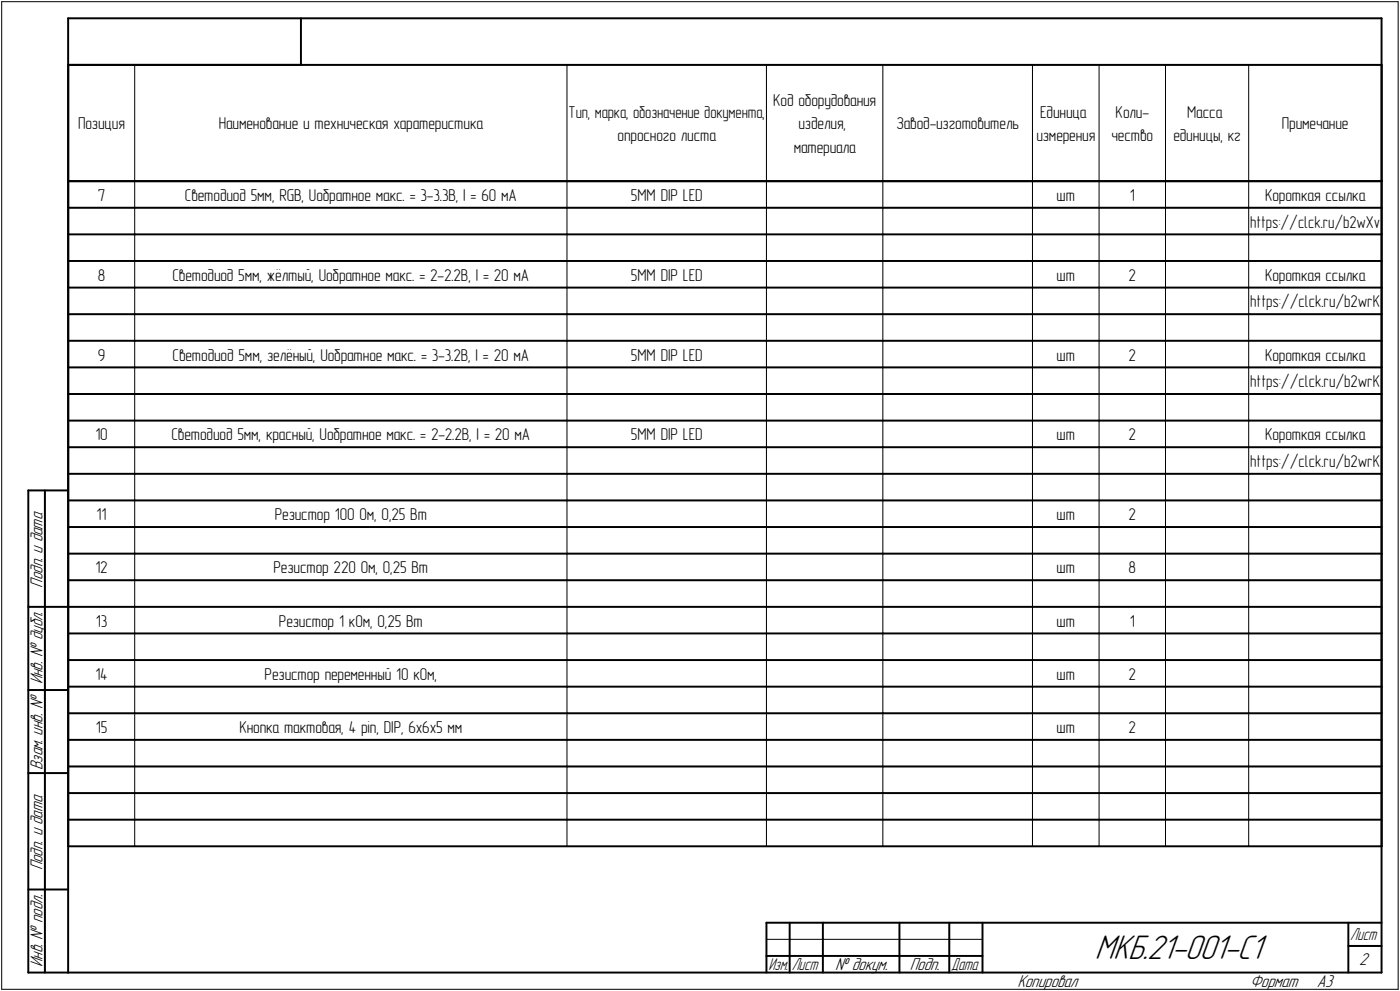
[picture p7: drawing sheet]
<svg xmlns="http://www.w3.org/2000/svg" width="421mm" height="298mm" viewBox="0 0 421 298" stroke-linecap="round" stroke-linejoin="round" font-family="sans-serif">
<defs><g id="words">
<text font-size="10.9" x="329.3" y="288.3">МКБ.21-001-С1</text>
<g font-size="5.5">
<text x="12.8" y="176.7" transform="rotate(-90 12.8 176.7)">Подп. и дата</text>
<text x="12.8" y="205.8" transform="rotate(-90 12.8 205.8)">Инв. № дубл.</text>
<text x="12.8" y="231.6" transform="rotate(-90 12.8 231.6)">Взам. инв. №</text>
<text x="12.8" y="261.7" transform="rotate(-90 12.8 261.7)">Подп. и дата</text>
<text x="12.8" y="290.8" transform="rotate(-90 12.8 290.8)">Инв. № подл.</text>
<text x="251.2" y="291.8">№ докум.</text>
<text x="273.6" y="291.8">Подп.</text>
<text x="408.8" y="290.3">2</text>
<text x="306" y="296.8">Копировал</text>
<text x="376" y="296.8">Формат</text>
<text x="396" y="296.8">A3</text>
</g>
<g font-size="5.4">
<text x="406.1" y="282.8">Лист</text>
<text x="231.1" y="291.8">Изм.</text>
<text x="238.1" y="291.8">Лист</text>
<text x="286.1" y="291.8">Дата</text>
</g>
<g font-size="5.1">
<text x="171" y="35.4">Тип, марка, обозначение документа,</text>
<text x="232.6" y="31.9">Код оборудования</text>
<text x="312.8" y="35.4">Единица</text>
<text x="335.5" y="35.4">Коли-</text>
<text x="357" y="35.4">Масса</text>
<text x="23.5" y="38.9">Позиция</text>
<text x="65.8" y="38.9">Наименование и техническая харатеристика</text>
<text x="240.2" y="38.9">изделия,</text>
<text x="269.6" y="38.9">Завод-изготовитель</text>
<text x="385.5" y="38.9">Примечание</text>
<text x="185.8" y="42.4">опросного листа</text>
<text x="238.7" y="45.9">материала</text>
<text x="311.7" y="42.4">измерения</text>
<text x="334.3" y="42.4">чество</text>
<text x="352.9" y="42.4">единицы, кг</text>
<text x="29.4" y="60.4">7</text>
<text x="55.6" y="60.4">Светодиод 5мм, RGB, Uобратное макс. = 3-3.3В, I = 60 мА</text>
<text x="189.7" y="60.4">5MM DIP LED</text>
<text x="317.7" y="60.4">шт</text>
<text x="339.8" y="60.4">1</text>
<text x="380.5" y="60.4">Короткая ссылка</text>
<text x="376" y="68.4">https://clck.ru/b2wXv</text>
<text x="29.4" y="84.4">8</text>
<text x="51.9" y="84.4">Светодиод 5мм, жёлтый, Uобратное макс. = 2-2.2В, I = 20 мА</text>
<text x="189.7" y="84.4">5MM DIP LED</text>
<text x="317.7" y="84.4">шт</text>
<text x="339.4" y="84.4">2</text>
<text x="380.5" y="84.4">Короткая ссылка</text>
<text x="376" y="92.4">https://clck.ru/b2wrK</text>
<text x="29.4" y="108.4">9</text>
<text x="51.9" y="108.4">Светодиод 5мм, зелёный, Uобратное макс. = 3-3.2В, I = 20 мА</text>
<text x="189.7" y="108.4">5MM DIP LED</text>
<text x="317.7" y="108.4">шт</text>
<text x="339.4" y="108.4">2</text>
<text x="380.5" y="108.4">Короткая ссылка</text>
<text x="376" y="116.4">https://clck.ru/b2wrK</text>
<text x="28.7" y="132.4">10</text>
<text x="51.6" y="132.4">Светодиод 5мм, красный, Uобратное макс. = 2-2.2В, I = 20 мА</text>
<text x="189.7" y="132.4">5MM DIP LED</text>
<text x="317.7" y="132.4">шт</text>
<text x="339.4" y="132.4">2</text>
<text x="380.5" y="132.4">Короткая ссылка</text>
<text x="376" y="140.4">https://clck.ru/b2wrK</text>
<text x="29" y="156.4">11</text>
<text x="82.7" y="156.4">Резистор 100 Ом, 0,25 Вт</text>
<text x="317.7" y="156.4">шт</text>
<text x="339.4" y="156.4">2</text>
<text x="28.7" y="172.4">12</text>
<text x="82.3" y="172.4">Резистор 220 Ом, 0,25 Вт</text>
<text x="317.7" y="172.4">шт</text>
<text x="339.4" y="172.4">8</text>
<text x="28.8" y="188.4">13</text>
<text x="83.9" y="188.4">Резистор 1 кОм, 0,25 Вт</text>
<text x="317.7" y="188.4">шт</text>
<text x="339.8" y="188.4">1</text>
<text x="28.7" y="204.4">14</text>
<text x="79.6" y="204.4">Резистор переменный 10 кОм,</text>
<text x="317.7" y="204.4">шт</text>
<text x="339.4" y="204.4">2</text>
<text x="28.8" y="220.4">15</text>
<text x="72" y="220.4">Кнопка тактовая, 4 pin, DIP, 6x6x5 мм</text>
<text x="317.7" y="220.4">шт</text>
<text x="339.4" y="220.4">2</text>
</g>
</g></defs>
<g fill="none" stroke="#000" stroke-width=".59">
<path d="M20.5 5.5v287zM20.5 5.5h395zM20.5 19.5h70zM20.5 19.5h395zM20.5 19.5v35zM90.5 5.5v14zM415.5 5.5v287zM415.5 19.5v35zM20.5 54.5h395zM20.5 54.5v200zM415.5 54.5v200zM20.5 62.5h20z"/>
<path d="M20.5 70.5h20zM20.5 78.5h20zM40.5 62.5h130zM40.5 70.5h130zM40.5 78.5h130zM170.5 62.5h60zM170.5 70.5h60zM170.5 78.5h60zM230.5 62.5h35zM230.5 70.5h35zM230.5 78.5h35zM265.5 62.5h45z"/>
<path d="M265.5 70.5h45zM265.5 78.5h45zM310.5 62.5h20zM310.5 70.5h20zM310.5 78.5h20zM330.5 62.5h20zM330.5 70.5h20zM330.5 78.5h20zM350.5 62.5h25zM350.5 70.5h25zM350.5 78.5h25zM375.5 62.5h40z"/>
<path d="M375.5 70.5h40zM375.5 78.5h40zM20.5 86.5h20zM20.5 94.5h20zM40.5 86.5h130zM40.5 94.5h130zM170.5 86.5h60zM170.5 94.5h60zM230.5 86.5h35zM230.5 94.5h35zM265.5 86.5h45zM265.5 94.5h45z"/>
<path d="M310.5 86.5h20zM310.5 94.5h20zM330.5 86.5h20zM330.5 94.5h20zM350.5 86.5h25zM350.5 94.5h25zM375.5 86.5h40zM375.5 94.5h40zM20.5 102.5h20zM20.5 110.5h20zM20.5 118.5h20zM40.5 102.5h130z"/>
<path d="M40.5 110.5h130zM40.5 118.5h130zM170.5 102.5h60zM170.5 110.5h60zM170.5 118.5h60zM230.5 102.5h35zM230.5 110.5h35zM230.5 118.5h35zM265.5 102.5h45zM265.5 110.5h45zM265.5 118.5h45zM310.5 102.5h20z"/>
<path d="M310.5 110.5h20zM310.5 118.5h20zM330.5 102.5h20zM330.5 110.5h20zM330.5 118.5h20zM350.5 102.5h25zM350.5 110.5h25zM350.5 118.5h25zM375.5 102.5h40zM375.5 110.5h40zM375.5 118.5h40zM20.5 126.5h20z"/>
<path d="M20.5 134.5h20zM40.5 126.5h130zM40.5 134.5h130zM170.5 126.5h60zM170.5 134.5h60zM230.5 126.5h35zM230.5 134.5h35zM265.5 126.5h45zM265.5 134.5h45zM310.5 126.5h20zM310.5 134.5h20zM330.5 126.5h20z"/>
<path d="M330.5 134.5h20zM350.5 126.5h25zM350.5 134.5h25zM375.5 126.5h40zM375.5 134.5h40zM8.5 147.5v145zM8.5 147.5h12zM13.5 147.5v145zM20.5 142.5h20zM20.5 150.5h20zM20.5 158.5h20zM40.5 142.5h130z"/>
<path d="M40.5 150.5h130zM40.5 158.5h130zM170.5 142.5h60zM170.5 150.5h60zM170.5 158.5h60zM230.5 142.5h35zM230.5 150.5h35zM230.5 158.5h35zM265.5 142.5h45zM265.5 150.5h45zM265.5 158.5h45zM310.5 142.5h20z"/>
<path d="M310.5 150.5h20zM310.5 158.5h20zM330.5 142.5h20zM330.5 150.5h20zM330.5 158.5h20zM350.5 142.5h25zM350.5 150.5h25zM350.5 158.5h25zM375.5 142.5h40zM375.5 150.5h40zM375.5 158.5h40zM20.5 166.5h20z"/>
<path d="M20.5 174.5h20zM40.5 166.5h130zM40.5 174.5h130zM170.5 166.5h60zM170.5 174.5h60zM230.5 166.5h35zM230.5 174.5h35zM265.5 166.5h45zM265.5 174.5h45zM310.5 166.5h20zM310.5 174.5h20zM330.5 166.5h20z"/>
<path d="M330.5 174.5h20zM350.5 166.5h25zM350.5 174.5h25zM375.5 166.5h40zM375.5 174.5h40zM8.5 182.5h12zM20.5 198.5h20zM20.5 190.5h20zM20.5 182.5h20zM40.5 198.5h130zM40.5 190.5h130zM40.5 182.5h130z"/>
<path d="M170.5 198.5h60zM170.5 190.5h60zM170.5 182.5h60zM230.5 198.5h35zM230.5 190.5h35zM230.5 182.5h35zM265.5 198.5h45zM265.5 190.5h45zM265.5 182.5h45zM310.5 198.5h20zM310.5 190.5h20zM310.5 182.5h20z"/>
<path d="M330.5 198.5h20zM330.5 190.5h20zM330.5 182.5h20zM350.5 198.5h25zM350.5 190.5h25zM350.5 182.5h25zM375.5 198.5h40zM375.5 190.5h40zM375.5 182.5h40zM8.5 207.5h12zM20.5 214.5h20zM20.5 206.5h20z"/>
<path d="M40.5 214.5h130zM40.5 206.5h130zM170.5 214.5h60zM170.5 206.5h60zM230.5 214.5h35zM230.5 206.5h35zM265.5 214.5h45zM265.5 206.5h45zM310.5 214.5h20zM310.5 206.5h20zM330.5 214.5h20zM330.5 206.5h20z"/>
<path d="M350.5 214.5h25zM350.5 206.5h25zM375.5 214.5h40zM375.5 206.5h40zM8.5 232.5h12zM20.5 222.5h20zM20.5 230.5h20zM20.5 238.5h20zM40.5 222.5h130zM40.5 230.5h130zM40.5 238.5h130zM170.5 222.5h60z"/>
<path d="M170.5 230.5h60zM170.5 238.5h60zM230.5 222.5h35zM230.5 230.5h35zM230.5 238.5h35zM265.5 222.5h45zM265.5 230.5h45zM265.5 238.5h45zM310.5 222.5h20zM310.5 230.5h20zM310.5 238.5h20zM330.5 222.5h20z"/>
<path d="M330.5 230.5h20zM330.5 238.5h20zM350.5 222.5h25zM350.5 230.5h25zM350.5 238.5h25zM375.5 222.5h40zM375.5 230.5h40zM375.5 238.5h40zM20.5 254.5h395zM20.5 246.5h20zM40.5 246.5h130zM170.5 246.5h60z"/>
<path d="M230.5 246.5h35zM265.5 246.5h45zM310.5 246.5h20zM330.5 246.5h20zM350.5 246.5h25zM375.5 246.5h40zM8.5 267.5h12zM230.5 277.5h185zM230.5 277.5v15zM237.5 277.5v15zM247.5 277.5v15zM270.5 277.5v15z"/>
<path d="M285.5 277.5v15zM295.5 277.5v15zM405.5 277.5v15zM8.5 292.5h12zM20.5 292.5h395zM230.5 287.5h7zM237.5 287.5h10zM247.5 287.5h23zM270.5 287.5h15zM285.5 287.5h10zM405.5 284.5h10z"/>
</g>
<g fill="none" stroke="#000" stroke-width=".3">
<path d="M.5 .5v297zM.5 .5h420zM40.5 19.5v35zM170.5 19.5v35zM230.5 19.5v35zM265.5 19.5v35zM310.5 19.5v35zM330.5 19.5v35zM350.5 19.5v35zM375.5 19.5v35zM420.5 .5v297zM40.5 54.5v200z"/>
<path d="M170.5 54.5v200zM230.5 54.5v200zM265.5 54.5v200zM310.5 54.5v200zM330.5 54.5v200zM350.5 54.5v200zM375.5 54.5v200zM.5 297.5h420zM230.5 282.5h65z"/>
</g>
<path d="M329.3 280.5h52.2zM329.3 280.5h52.2zM329.3 280.5h52.2zM329.3 280.6h52.2zM329.3 280.6h52.2zM329.3 280.7h52.2zM329.3 280.7h52.2zM329.3 280.8h52.2zM329.3 280.8h52.2zM329.3 280.8h52.2zM329.3 280.9h52.2zM329.3 280.9h52.2zM329.3 281h52.2zM329.3 281h52.2zM329.3 281.1h52.2zM329.3 281.1h52.2zM329.3 281.1h52.2zM329.3 281.2h52.2zM329.3 281.2h52.2zM329.3 281.3h52.2zM329.3 281.3h52.2zM329.3 281.3h52.2zM329.3 281.4h52.2zM329.3 281.4h52.2zM329.3 281.5h52.2zM329.3 281.5h52.2zM329.3 281.6h52.2zM329.3 281.6h52.2zM329.3 281.6h52.2zM329.3 281.7h52.2zM329.3 281.7h52.2zM329.3 281.8h52.2zM329.3 281.8h52.2zM329.3 281.9h52.2zM329.3 281.9h52.2zM329.3 281.9h52.2zM329.3 282h52.2zM329.3 282h52.2zM329.3 282.1h52.2zM329.3 282.1h52.2zM329.3 282.2h52.2zM329.3 282.2h52.2zM329.3 282.2h52.2zM329.3 282.3h52.2zM329.3 282.3h52.2zM329.3 282.4h52.2zM329.3 282.4h52.2zM329.3 282.4h52.2zM329.3 282.5h52.2zM329.3 282.5h52.2zM329.3 282.6h52.2zM329.3 282.6h52.2zM329.3 282.7h52.2zM329.3 282.7h52.2zM329.3 282.7h52.2zM329.3 282.8h52.2zM329.3 282.8h52.2zM329.3 282.9h52.2zM329.3 282.9h52.2zM329.3 283h52.2zM329.3 283h52.2zM329.3 283h52.2zM329.3 283.1h52.2zM329.3 283.1h52.2zM329.3 283.2h52.2zM329.3 283.2h52.2zM329.3 283.3h52.2zM329.3 283.3h52.2zM329.3 283.3h52.2zM329.3 283.4h52.2zM329.3 283.4h52.2zM329.3 283.5h52.2zM329.3 283.5h52.2zM329.3 283.5h52.2zM329.3 283.6h52.2zM329.3 283.6h52.2zM329.3 283.7h52.2zM329.3 283.7h52.2zM329.3 283.8h52.2zM329.3 283.8h52.2zM329.3 283.8h52.2zM329.3 283.9h52.2zM329.3 283.9h52.2zM329.3 284h52.2zM329.3 284h52.2zM329.3 284.1h52.2zM329.3 284.1h52.2zM329.3 284.1h52.2zM329.3 284.2h52.2zM329.3 284.2h52.2zM329.3 284.3h52.2zM329.3 284.3h52.2zM329.3 284.4h52.2zM329.3 284.4h52.2zM329.3 284.4h52.2zM329.3 284.5h52.2zM329.3 284.5h52.2zM329.3 284.6h52.2zM329.3 284.6h52.2zM329.3 284.6h52.2zM329.3 284.7h52.2zM329.3 284.7h52.2zM329.3 284.8h52.2zM329.3 284.8h52.2zM329.3 284.9h52.2zM329.3 284.9h52.2zM329.3 284.9h52.2zM329.3 285h52.2zM329.3 285h52.2zM329.3 285.1h52.2zM329.3 285.1h52.2zM329.3 285.2h52.2zM329.3 285.2h52.2zM329.3 285.2h52.2zM329.3 285.3h52.2zM329.3 285.3h52.2zM329.3 285.4h52.2zM329.3 285.4h52.2zM329.3 285.5h52.2zM329.3 285.5h52.2zM329.3 285.5h52.2zM329.3 285.6h52.2zM329.3 285.6h52.2zM329.3 285.7h52.2zM329.3 285.7h52.2zM329.3 285.7h52.2zM329.3 285.8h52.2zM329.3 285.8h52.2zM329.3 285.9h52.2zM329.3 285.9h52.2zM329.3 286h52.2zM329.3 286h52.2zM329.3 286h52.2zM329.3 286.1h52.2zM329.3 286.1h52.2zM329.3 286.2h52.2zM329.3 286.2h52.2zM329.3 286.3h52.2zM329.3 286.3h52.2zM329.3 286.3h52.2zM329.3 286.4h52.2zM329.3 286.4h52.2zM329.3 286.5h52.2zM329.3 286.5h52.2zM329.3 286.6h52.2zM329.3 286.6h52.2zM329.3 286.6h52.2zM329.3 286.7h52.2zM329.3 286.7h52.2zM329.3 286.8h52.2zM329.3 286.8h52.2zM329.3 286.9h52.2zM329.3 286.9h52.2zM329.3 286.9h52.2zM329.3 287h52.2zM329.3 287h52.2zM329.3 287.1h52.2zM329.3 287.1h52.2zM329.3 287.1h52.2zM329.3 287.2h52.2zM329.3 287.2h52.2zM329.3 287.3h52.2zM329.3 287.3h52.2zM329.3 287.4h52.2zM329.3 287.4h52.2zM329.3 287.4h52.2zM329.3 287.5h52.2zM329.3 287.5h52.2zM329.3 287.6h52.2zM329.3 287.6h52.2zM329.3 287.7h52.2zM329.3 287.7h52.2zM329.3 287.7h52.2zM329.3 287.8h52.2zM329.3 287.8h52.2zM329.3 287.9h52.2zM329.3 287.9h52.2zM329.3 288h52.2zM329.3 288h52.2zM329.3 288h52.2zM329.3 288.1h52.2zM329.3 288.1h52.2zM329.3 288.2h52.2zM329.3 288.2h52.2zM329.3 288.2h52.2zM329.3 288.3h52.2zM329.3 288.3h52.2zM329.3 288.4h52.2zM329.3 288.4h52.2zM329.3 288.5h52.2zM329.3 288.5h52.2zM329.3 288.5h52.2zM329.3 288.6h52.2zM329.3 288.6h52.2zM329.3 288.7h52.2zM329.3 288.7h52.2zM329.3 288.8h52.2zM329.3 288.8h52.2zM329.3 288.8h52.2zM329.3 288.9h52.2zM329.3 288.9h52.2zM329.3 289h52.2zM329.3 289h52.2zM329.3 289.1h52.2zM329.3 289.1h52.2zM329.3 289.1h52.2zM329.3 289.2h52.2zM329.3 289.2h52.2zM329.3 289.3h52.2zM329.3 289.3h52.2zM329.3 289.3h52.2zM329.3 289.4h52.2zM329.3 289.4h52.2zM329.3 289.5h52.2zM329.3 289.5h52.2zM329.3 289.6h52.2zM329.3 289.6h52.2zM329.3 289.6h52.2zM329.3 289.7h52.2zM329.3 289.7h52.2zM329.3 289.8h52.2zM329.3 289.8h52.2zM329.3 289.9h52.2zM329.3 289.9h52.2zM329.3 289.9h52.2zM329.3 290h52.2zM329.3 290h52.2zM329.3 290.1h52.2zM329.3 290.1h52.2zM329.3 290.2h52.2zM329.3 290.2h52.2zM329.3 290.2h52.2zM329.3 290.3h52.2zM329.3 290.3h52.2zM329.3 290.4h52.2zM329.3 290.4h52.2z" fill="#fff" stroke="#fff" stroke-width=".3"/>
<use href="#words"/>
</svg>
